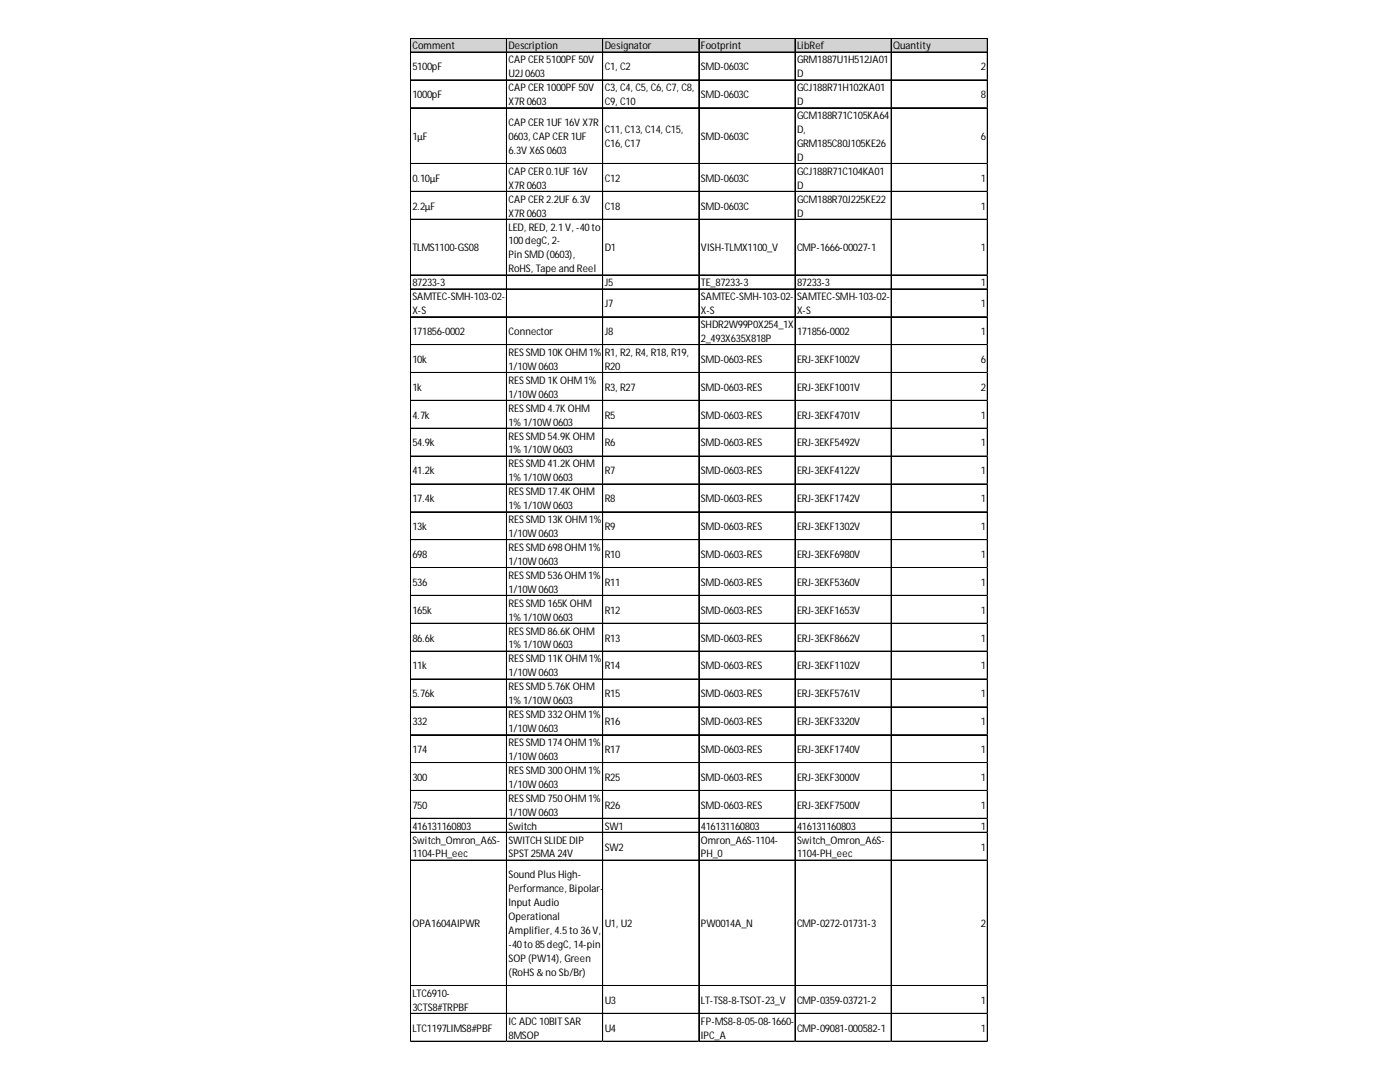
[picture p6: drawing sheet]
<svg xmlns="http://www.w3.org/2000/svg" width="279mm" height="216mm" viewBox="0 0 279 216" stroke-linecap="round" stroke-linejoin="round" font-family="sans-serif">
<defs><g id="words">
<g font-size="2.1">
<text x="82.3" y="9.9">Comment</text>
<text x="101.5" y="9.9">Description</text>
<text x="120.7" y="9.9">Designator</text>
<text x="139.9" y="9.9">Footprint</text>
<text x="159.1" y="9.9">LibRef</text>
<text x="178.3" y="9.9">Quantity</text>
<text x="82.3" y="14">5100pF</text>
<text x="101.5" y="12.6">CAP CER 5100PF 50V</text>
<text x="101.5" y="15.4">U2J 0603</text>
<text x="120.7" y="14">C1, C2</text>
<text x="139.9" y="14">SMD-0603C</text>
<text x="159.1" y="12.6">GRM1887U1H512JA01</text>
<text x="159.1" y="15.4">D</text>
<text x="195.8" y="14">2</text>
<text x="82.3" y="19.6">1000pF</text>
<text x="101.5" y="18.2">CAP CER 1000PF 50V</text>
<text x="101.5" y="21">X7R 0603</text>
<text x="120.7" y="18.2">C3, C4, C5, C6, C7, C8,</text>
<text x="120.7" y="21">C9, C10</text>
<text x="139.9" y="19.6">SMD-0603C</text>
<text x="159.1" y="18.2">GCJ188R71H102KA01</text>
<text x="159.1" y="21">D</text>
<text x="159.1" y="23.8">GCM188R71C105KA64</text>
<text x="195.8" y="19.6">8</text>
<text x="82.3" y="27.9">1µF</text>
<text x="101.5" y="25.1">CAP CER 1UF 16V X7R</text>
<text x="101.5" y="27.9">0603, CAP CER 1UF</text>
<text x="120.7" y="26.5">C11, C13, C14, C15,</text>
<text x="120.7" y="29.3">C16, C17</text>
<text x="139.9" y="27.9">SMD-0603C</text>
<text x="159.1" y="26.5">D,</text>
<text x="159.1" y="29.3">GRM185C80J105KE26</text>
<text x="195.8" y="27.9">6</text>
<text x="101.5" y="30.7">6.3V X6S 0603</text>
<text x="101.5" y="34.9">CAP CER 0.1UF 16V</text>
<text x="159.1" y="32.1">D</text>
<text x="159.1" y="34.9">GCJ188R71C104KA01</text>
<text x="82.3" y="36.3">0.10µF</text>
<text x="82.3" y="41.8">2.2µF</text>
<text x="101.5" y="37.7">X7R 0603</text>
<text x="101.5" y="40.4">CAP CER 2.2UF 6.3V</text>
<text x="120.7" y="36.3">C12</text>
<text x="120.7" y="41.8">C18</text>
<text x="139.9" y="36.3">SMD-0603C</text>
<text x="139.9" y="41.8">SMD-0603C</text>
<text x="159.1" y="37.7">D</text>
<text x="159.1" y="40.4">GCM188R70J225KE22</text>
<text x="195.8" y="36.3">1</text>
<text x="195.8" y="41.8">1</text>
<text x="101.5" y="43.2">X7R 0603</text>
<text x="101.5" y="46">LED, RED, 2.1V, -40to</text>
<text x="159.1" y="43.2">D</text>
<text x="82.3" y="50.2">TLMS1100-GS08</text>
<text x="101.5" y="48.8">100degC, 2-</text>
<text x="101.5" y="51.6">Pin SMD (0603),</text>
<text x="120.7" y="50.2">D1</text>
<text x="139.9" y="50.2">VISH-TLMX1100_V</text>
<text x="159.1" y="50.2">CMP-1666-00027-1</text>
<text x="195.8" y="50.2">1</text>
<text x="82.3" y="57.1">87233-3</text>
<text x="82.3" y="59.9">SAMTEC-SMH-103-02-</text>
<text x="101.5" y="54.3">RoHS, Tape and Reel</text>
<text x="120.7" y="57.1">J5</text>
<text x="139.9" y="57.1">TE_87233-3</text>
<text x="139.9" y="59.9">SAMTEC-SMH-103-02-</text>
<text x="159.1" y="57.1">87233-3</text>
<text x="159.1" y="59.9">SAMTEC-SMH-103-02-</text>
<text x="195.8" y="57.1">1</text>
<text x="82.3" y="62.7">X-S</text>
<text x="120.7" y="61.3">J7</text>
<text x="139.9" y="62.7">X-S</text>
<text x="139.9" y="65.5">SHDR2W99P0X254_1X</text>
<text x="159.1" y="62.7">X-S</text>
<text x="195.8" y="61.3">1</text>
<text x="82.3" y="66.8">171856-0002</text>
<text x="101.5" y="66.8">Connector</text>
<text x="101.5" y="71">RES SMD 10K OHM1%</text>
<text x="120.7" y="66.8">J8</text>
<text x="120.7" y="71">R1, R2, R4, R18, R19,</text>
<text x="139.9" y="68.2">2_493X635X818P</text>
<text x="159.1" y="66.8">171856-0002</text>
<text x="195.8" y="66.8">1</text>
<text x="82.3" y="72.4">10k</text>
<text x="82.3" y="78">1k</text>
<text x="101.5" y="73.8">1/10W 0603</text>
<text x="101.5" y="76.6">RES SMD 1K OHM1%</text>
<text x="120.7" y="73.8">R20</text>
<text x="120.7" y="78">R3, R27</text>
<text x="139.9" y="72.4">SMD-0603-RES</text>
<text x="139.9" y="78">SMD-0603-RES</text>
<text x="159.1" y="72.4">ERJ-3EKF1002V</text>
<text x="159.1" y="78">ERJ-3EKF1001V</text>
<text x="195.8" y="72.4">6</text>
<text x="195.8" y="78">2</text>
<text x="82.3" y="83.5">4.7k</text>
<text x="101.5" y="79.4">1/10W 0603</text>
<text x="101.5" y="82.1">RES SMD 4.7K OHM</text>
<text x="120.7" y="83.5">R5</text>
<text x="139.9" y="83.5">SMD-0603-RES</text>
<text x="159.1" y="83.5">ERJ-3EKF4701V</text>
<text x="195.8" y="83.5">1</text>
<text x="82.3" y="89.1">54.9k</text>
<text x="101.5" y="84.9">1% 1/10W 0603</text>
<text x="101.5" y="87.7">RES SMD 54.9K OHM</text>
<text x="120.7" y="89.1">R6</text>
<text x="139.9" y="89.1">SMD-0603-RES</text>
<text x="159.1" y="89.1">ERJ-3EKF5492V</text>
<text x="195.8" y="89.1">1</text>
<text x="82.3" y="94.6">41.2k</text>
<text x="101.5" y="90.5">1% 1/10W 0603</text>
<text x="101.5" y="93.3">RES SMD 41.2K OHM</text>
<text x="120.7" y="94.6">R7</text>
<text x="139.9" y="94.6">SMD-0603-RES</text>
<text x="159.1" y="94.6">ERJ-3EKF4122V</text>
<text x="195.8" y="94.6">1</text>
<text x="82.3" y="100.2">17.4k</text>
<text x="101.5" y="96">1% 1/10W 0603</text>
<text x="101.5" y="98.8">RES SMD 17.4K OHM</text>
<text x="101.5" y="101.6">1% 1/10W 0603</text>
<text x="120.7" y="100.2">R8</text>
<text x="139.9" y="100.2">SMD-0603-RES</text>
<text x="159.1" y="100.2">ERJ-3EKF1742V</text>
<text x="195.8" y="100.2">1</text>
<text x="82.3" y="105.8">13k</text>
<text x="101.5" y="104.4">RES SMD 13K OHM1%</text>
<text x="101.5" y="107.2">1/10W 0603</text>
<text x="120.7" y="105.8">R9</text>
<text x="139.9" y="105.8">SMD-0603-RES</text>
<text x="159.1" y="105.8">ERJ-3EKF1302V</text>
<text x="195.8" y="105.8">1</text>
<text x="82.3" y="111.3">698</text>
<text x="101.5" y="109.9">RES SMD 698OHM1%</text>
<text x="101.5" y="112.7">1/10W 0603</text>
<text x="120.7" y="111.3">R10</text>
<text x="139.9" y="111.3">SMD-0603-RES</text>
<text x="159.1" y="111.3">ERJ-3EKF6980V</text>
<text x="195.8" y="111.3">1</text>
<text x="82.3" y="116.9">536</text>
<text x="101.5" y="115.5">RES SMD 536OHM1%</text>
<text x="101.5" y="118.3">1/10W 0603</text>
<text x="120.7" y="116.9">R11</text>
<text x="139.9" y="116.9">SMD-0603-RES</text>
<text x="159.1" y="116.9">ERJ-3EKF5360V</text>
<text x="195.8" y="116.9">1</text>
<text x="82.3" y="122.4">165k</text>
<text x="101.5" y="121.1">RES SMD 165K OHM</text>
<text x="101.5" y="123.8">1% 1/10W 0603</text>
<text x="120.7" y="122.4">R12</text>
<text x="139.9" y="122.4">SMD-0603-RES</text>
<text x="159.1" y="122.4">ERJ-3EKF1653V</text>
<text x="195.8" y="122.4">1</text>
<text x="82.3" y="128">86.6k</text>
<text x="101.5" y="126.6">RES SMD 86.6K OHM</text>
<text x="101.5" y="129.4">1% 1/10W 0603</text>
<text x="120.7" y="128">R13</text>
<text x="139.9" y="128">SMD-0603-RES</text>
<text x="159.1" y="128">ERJ-3EKF8662V</text>
<text x="195.8" y="128">1</text>
<text x="82.3" y="133.6">11k</text>
<text x="101.5" y="132.2">RES SMD 11K OHM1%</text>
<text x="101.5" y="135">1/10W 0603</text>
<text x="101.5" y="137.7">RES SMD 5.76K OHM</text>
<text x="120.7" y="133.6">R14</text>
<text x="139.9" y="133.6">SMD-0603-RES</text>
<text x="159.1" y="133.6">ERJ-3EKF1102V</text>
<text x="195.8" y="133.6">1</text>
<text x="82.3" y="139.1">5.76k</text>
<text x="101.5" y="140.5">1% 1/10W 0603</text>
<text x="101.5" y="143.3">RES SMD 332OHM1%</text>
<text x="120.7" y="139.1">R15</text>
<text x="139.9" y="139.1">SMD-0603-RES</text>
<text x="159.1" y="139.1">ERJ-3EKF5761V</text>
<text x="195.8" y="139.1">1</text>
<text x="82.3" y="144.7">332</text>
<text x="101.5" y="146.1">1/10W 0603</text>
<text x="101.5" y="148.9">RES SMD 174OHM1%</text>
<text x="120.7" y="144.7">R16</text>
<text x="139.9" y="144.7">SMD-0603-RES</text>
<text x="159.1" y="144.7">ERJ-3EKF3320V</text>
<text x="195.8" y="144.7">1</text>
<text x="82.3" y="150.3">174</text>
<text x="82.3" y="155.8">300</text>
<text x="101.5" y="151.6">1/10W 0603</text>
<text x="101.5" y="154.4">RES SMD 300OHM1%</text>
<text x="120.7" y="150.3">R17</text>
<text x="120.7" y="155.8">R25</text>
<text x="139.9" y="150.3">SMD-0603-RES</text>
<text x="139.9" y="155.8">SMD-0603-RES</text>
<text x="159.1" y="150.3">ERJ-3EKF1740V</text>
<text x="159.1" y="155.8">ERJ-3EKF3000V</text>
<text x="195.8" y="150.3">1</text>
<text x="195.8" y="155.8">1</text>
<text x="82.3" y="161.4">750</text>
<text x="101.5" y="157.2">1/10W 0603</text>
<text x="101.5" y="160">RES SMD 750OHM1%</text>
<text x="120.7" y="161.4">R26</text>
<text x="139.9" y="161.4">SMD-0603-RES</text>
<text x="159.1" y="161.4">ERJ-3EKF7500V</text>
<text x="195.8" y="161.4">1</text>
<text x="82.3" y="165.5">416131160803</text>
<text x="101.5" y="162.8">1/10W 0603</text>
<text x="101.5" y="165.5">Switch</text>
<text x="120.7" y="165.5">SW1</text>
<text x="139.9" y="165.5">416131160803</text>
<text x="159.1" y="165.5">416131160803</text>
<text x="195.8" y="165.5">1</text>
<text x="82.3" y="168.3">Switch_Omron_A6S-</text>
<text x="82.3" y="171.1">1104-PH_eec</text>
<text x="101.5" y="168.3">SWITCH SLIDE DIP</text>
<text x="101.5" y="171.1">SPST 25MA 24V</text>
<text x="120.7" y="169.7">SW2</text>
<text x="139.9" y="168.3">Omron_A6S-1104-</text>
<text x="139.9" y="171.1">PH_0</text>
<text x="159.1" y="168.3">Switch_Omron_A6S-</text>
<text x="159.1" y="171.1">1104-PH_eec</text>
<text x="195.8" y="169.7">1</text>
<text x="101.5" y="175.3">Sound Plus High-</text>
<text x="101.5" y="178.1">Performance, Bipolar-</text>
<text x="82.3" y="185">OPA1604AIPWR</text>
<text x="101.5" y="180.8">Input Audio</text>
<text x="101.5" y="183.6">Operational</text>
<text x="120.7" y="185">U1, U2</text>
<text x="139.9" y="185">PW0014A_N</text>
<text x="159.1" y="185">CMP-0272-01731-3</text>
<text x="195.8" y="185">2</text>
<text x="101.5" y="186.4">Amplifier, 4.5to 36V,</text>
<text x="101.5" y="189.2">-40to 85degC, 14-pin</text>
<text x="101.5" y="192">SOP (PW14), Green</text>
<text x="101.5" y="194.7">(RoHS &amp; no Sb/Br)</text>
<text x="82.3" y="198.9">LTC6910-</text>
<text x="82.3" y="201.7">3CTS8#TRPBF</text>
<text x="120.7" y="200.3">U3</text>
<text x="139.9" y="200.3">LT-TS8-8-TSOT-23_V</text>
<text x="159.1" y="200.3">CMP-0359-03721-2</text>
<text x="195.8" y="200.3">1</text>
<text x="82.3" y="205.9">LTC1197LIMS8#PBF</text>
<text x="101.5" y="204.5">IC ADC 10BIT SAR</text>
<text x="101.5" y="207.2">8MSOP</text>
<text x="120.7" y="205.9">U4</text>
<text x="139.9" y="204.5">FP-MS8-8-05-08-1660-</text>
<text x="139.9" y="207.2">IPC_A</text>
<text x="159.1" y="205.9">CMP-09081-000582-1</text>
<text x="195.8" y="205.9">1</text>
</g>
</g></defs>
<path d="M82 7.7h115.2v2.8h-115.2z" fill="#d3d3d3"/>
<g fill="none" stroke="#000" stroke-width=".2">
<path d="M81.9 7.6v200.3M82 7.6v200.3M82 7.6h115.2M82 7.7h115.2M82 10.4h115.2M82 15.9h115.2M82 16h115.2M101.1 7.7v200.2M120.3 7.7v200.2M139.5 7.7v200.2M158.6 7.7v200.2M158.7 7.7v200.2"/>
<path d="M177.8 7.7v200.2M177.9 7.7v200.2M197 7.7v200.2M197.1 7.7v200.2M82 21.5h115.2M82 21.6h115.2M82 32.6h115.2M82 32.7h115.2M82 38.2h115.2M82 43.7h115.2M82 43.8h115.2M82 54.9h115.2"/>
<path d="M82 57.6h115.2M82 57.7h115.2M82 63.2h115.2M82 63.3h115.2M82 68.8h115.2M82 74.3h115.2M82 74.4h115.2M82 79.9h115.2M82 85.4h115.2M82 85.5h115.2M82 91h115.2M82 91.1h115.2"/>
<path d="M82 96.6h115.2M82 102.1h115.2M82 102.2h115.2M82 107.7h115.2M82 113.2h115.2M82 113.3h115.2M82 118.8h115.2M82 118.9h115.2M82 124.4h115.2M82 129.9h115.2M82 130h115.2M82 135.5h115.2"/>
<path d="M82 141h115.2M82 141.1h115.2M82 146.6h115.2M82 146.7h115.2M82 152.2h115.2M82 157.7h115.2M82 157.8h115.2M82 163.3h115.2M82 166.1h115.2M82 171.6h115.2M82 171.7h115.2M82 196.6h115.2"/>
<path d="M82 196.7h115.2M82 202.2h115.2M82 202.3h115.2M82 207.8h115.2"/>
</g>
<path d="M81.9 207.9h.1" fill="none" stroke="#d4d4d4" stroke-width=".2"/>
<path d="M81.9 207.9h.1z" fill="#d4d4d4"/>
<path d="M101.1 207.9h.1" fill="none" stroke="#d4d4d4" stroke-width=".2"/>
<path d="M101.1 207.9h.1z" fill="#d4d4d4"/>
<path d="M120.3 207.9h.1" fill="none" stroke="#d4d4d4" stroke-width=".2"/>
<path d="M120.3 207.9h.1z" fill="#d4d4d4"/>
<path d="M139.5 207.9h.1" fill="none" stroke="#d4d4d4" stroke-width=".2"/>
<path d="M139.5 207.9h.1z" fill="#d4d4d4"/>
<path d="M158.6 207.9h.1" fill="none" stroke="#d4d4d4" stroke-width=".2"/>
<path d="M158.6 207.9h.2z" fill="#d4d4d4"/>
<path d="M177.8 207.9h.1" fill="none" stroke="#d4d4d4" stroke-width=".2"/>
<path d="M177.8 207.9h.2z" fill="#d4d4d4"/>
<path d="M197 207.9h.1" fill="none" stroke="#d4d4d4" stroke-width=".2"/>
<path d="M197 207.9h.2z" fill="#d4d4d4"/>
<path d="M197.2 15.9h.1" fill="none" stroke="#d4d4d4" stroke-width=".2"/>
<path d="M197.2 15.9v.2z" fill="#d4d4d4"/>
<path d="M197.2 21.5h.1" fill="none" stroke="#d4d4d4" stroke-width=".2"/>
<path d="M197.2 21.5v.1z" fill="#d4d4d4"/>
<path d="M197.2 32.6h.1" fill="none" stroke="#d4d4d4" stroke-width=".2"/>
<path d="M197.2 32.6v.2z" fill="#d4d4d4"/>
<path d="M197.2 38.2h.1" fill="none" stroke="#d4d4d4" stroke-width=".2"/>
<path d="M197.2 38.2v.1z" fill="#d4d4d4"/>
<path d="M197.2 43.7h.1" fill="none" stroke="#d4d4d4" stroke-width=".2"/>
<path d="M197.2 43.7v.2z" fill="#d4d4d4"/>
<path d="M197.2 54.9h.1" fill="none" stroke="#d4d4d4" stroke-width=".2"/>
<path d="M197.2 54.9v.1z" fill="#d4d4d4"/>
<path d="M197.2 57.6h.1" fill="none" stroke="#d4d4d4" stroke-width=".2"/>
<path d="M197.2 57.6v.2z" fill="#d4d4d4"/>
<path d="M197.2 63.2h.1" fill="none" stroke="#d4d4d4" stroke-width=".2"/>
<path d="M197.2 63.2v.1z" fill="#d4d4d4"/>
<path d="M197.2 68.8h.1" fill="none" stroke="#d4d4d4" stroke-width=".2"/>
<path d="M197.2 68.8v.1z" fill="#d4d4d4"/>
<path d="M197.2 74.3h.1" fill="none" stroke="#d4d4d4" stroke-width=".2"/>
<path d="M197.2 74.3v.2z" fill="#d4d4d4"/>
<path d="M197.2 79.9h.1" fill="none" stroke="#d4d4d4" stroke-width=".2"/>
<path d="M197.2 79.9v.1z" fill="#d4d4d4"/>
<path d="M197.2 85.4h.1" fill="none" stroke="#d4d4d4" stroke-width=".2"/>
<path d="M197.2 85.4v.2z" fill="#d4d4d4"/>
<path d="M197.2 91h.1" fill="none" stroke="#d4d4d4" stroke-width=".2"/>
<path d="M197.2 91v.1z" fill="#d4d4d4"/>
<path d="M197.2 96.6h.1" fill="none" stroke="#d4d4d4" stroke-width=".2"/>
<path d="M197.2 96.6v.1z" fill="#d4d4d4"/>
<path d="M197.2 102.1h.1" fill="none" stroke="#d4d4d4" stroke-width=".2"/>
<path d="M197.2 102.1v.2z" fill="#d4d4d4"/>
<path d="M197.2 107.7h.1" fill="none" stroke="#d4d4d4" stroke-width=".2"/>
<path d="M197.2 107.7v.1z" fill="#d4d4d4"/>
<path d="M197.2 113.2h.1" fill="none" stroke="#d4d4d4" stroke-width=".2"/>
<path d="M197.2 113.2v.2z" fill="#d4d4d4"/>
<path d="M197.2 118.8h.1" fill="none" stroke="#d4d4d4" stroke-width=".2"/>
<path d="M197.2 118.8v.1z" fill="#d4d4d4"/>
<path d="M197.2 124.4h.1" fill="none" stroke="#d4d4d4" stroke-width=".2"/>
<path d="M197.2 124.4v.1z" fill="#d4d4d4"/>
<path d="M197.2 129.9h.1" fill="none" stroke="#d4d4d4" stroke-width=".2"/>
<path d="M197.2 129.9v.2z" fill="#d4d4d4"/>
<path d="M197.2 135.5h.1" fill="none" stroke="#d4d4d4" stroke-width=".2"/>
<path d="M197.2 135.5v.1z" fill="#d4d4d4"/>
<path d="M197.2 141h.1" fill="none" stroke="#d4d4d4" stroke-width=".2"/>
<path d="M197.2 141v.2z" fill="#d4d4d4"/>
<path d="M197.2 146.6h.1" fill="none" stroke="#d4d4d4" stroke-width=".2"/>
<path d="M197.2 146.6v.1z" fill="#d4d4d4"/>
<path d="M197.2 152.2h.1" fill="none" stroke="#d4d4d4" stroke-width=".2"/>
<path d="M197.2 152.2v.1z" fill="#d4d4d4"/>
<path d="M197.2 157.7h.1" fill="none" stroke="#d4d4d4" stroke-width=".2"/>
<path d="M197.2 157.7v.2z" fill="#d4d4d4"/>
<path d="M197.2 163.3h.1" fill="none" stroke="#d4d4d4" stroke-width=".2"/>
<path d="M197.2 163.3v.1z" fill="#d4d4d4"/>
<path d="M197.2 166.1h.1" fill="none" stroke="#d4d4d4" stroke-width=".2"/>
<path d="M197.2 166.1v.1z" fill="#d4d4d4"/>
<path d="M197.2 171.6h.1" fill="none" stroke="#d4d4d4" stroke-width=".2"/>
<path d="M197.2 171.6v.2z" fill="#d4d4d4"/>
<path d="M197.2 196.6h.1" fill="none" stroke="#d4d4d4" stroke-width=".2"/>
<path d="M197.2 196.6v.2z" fill="#d4d4d4"/>
<path d="M197.2 202.2h.1" fill="none" stroke="#d4d4d4" stroke-width=".2"/>
<path d="M197.2 202.2v.1z" fill="#d4d4d4"/>
<path d="M197.2 207.8h.1" fill="none" stroke="#d4d4d4" stroke-width=".2"/>
<path d="M197.2 207.8v.1z" fill="#d4d4d4"/>
<use href="#words"/>
</svg>
